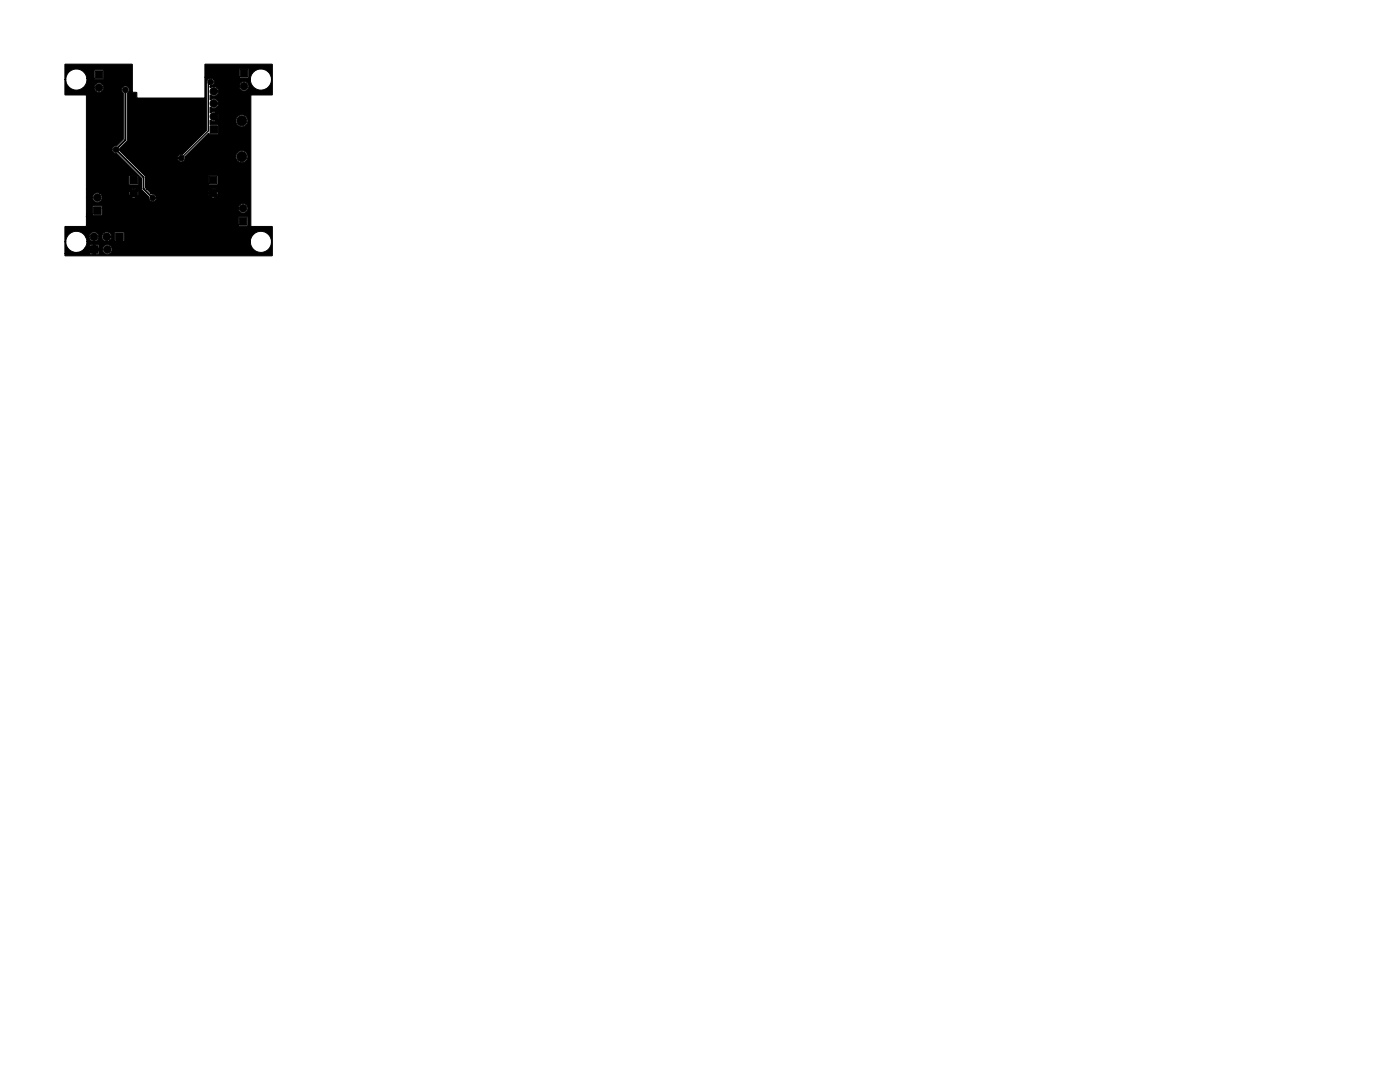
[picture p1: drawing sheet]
<svg xmlns="http://www.w3.org/2000/svg" width="279mm" height="216mm" viewBox="0 0 279 216" stroke-linecap="round" stroke-linejoin="round" font-family="sans-serif">
<g fill="#000" stroke="#000" stroke-width=".2">
<path d="M19 14.1h1.5v1.5h-1.5zM13 12.8h13.4v5.6h.9v1.2h13.6v-4.2h6.9l.1 .2h1.6l.1-.2v-1.5l-.1-.2h-1.7v1.7h-6.9l.1-2.6 13.4 .1-.1 6-4.2 .1v26.1l4.2 .1v5.8l-41.3 .1v-.6h4.9l.2 .2h1.5l.2-.2v-.5h-.7v.7h-.5v-.7h-.7v.5h-4.9v-2.3h.1a2.1 2.1 0 0 0 1.3 2 2.1 2.1 0 0 0 2.3-.4h3.8v.2a.95 .95 0 0 0 1.5 .5 .95 .95 0 0 0-.2-1.6 .95 .95 0 0 0-1.3 .9h-3.8l.2-.3h2.9v-.5l-.2-.2h-.5v.7h-.5v-.7l-.7 .1v.6h-1l.4-.6v-.7h32.7a2.11 2.11 0 0 0 3 1.9 2.11 2.11 0 0 0 .3-3.5 2.11 2.11 0 0 0-3.3 1.4v.2h-32.7l-.2-1h.7a.97 .97 0 0 0 1 1 .97 .97 0 0 0 .9-1h.6a.96 .96 0 0 0 .6 .9 .96 .96 0 0 0 1-.1h1l.2 .2h1.6l.1-.2v-1.6l-.2-.1h-1.6l-.1 .2v1.5h-1a.97 .97 0 0 0-.2-1.6 .97 .97 0 0 0-1.4 .8h-.6v-.1a.97 .97 0 0 0-1-.8 .97 .97 0 0 0-.9 .9h-.8a2.11 2.11 0 0 0-2.3-1 2.11 2.11 0 0 0-1.6 2h-.1v-3h4.2v-.3h30.4l.1 .2h1.6l.2-.2v-1.5l-.2-.2-1.7 .1v1.6h-30.4v-2.1h1.3l.2 .2h1.6l.1-.2v-1.2h27.2a.95 .95 0 0 0 1.3 .8 .95 .95 0 0 0 .2-1.6 .95 .95 0 0 0-1.5 .6v.2h-27.2l-.1-.5h-1.6l-.2 .2v1.5h-1.3v-3.4h1.3a.95 .95 0 0 0 .9 1 .95 .95 0 0 0 1-1h5.8l.5 .1 .4-.1-.4-.5-.5 .5h-5.8l-.2-.5-.4-.3h5.9l.1 .4 .5-.4h.7l.5 .4 .1-.6-.1-.3-.5 .5h-.7l-.5-.5-.1 .5h-5.9a.95 .95 0 0 0-1.3 .8h-1.3v-1.7h9l.5 .5 .4-.5-.4-.1-.5 .1h-9v-7.9h5.2a.82 .82 0 0 0 .9 .8l4.3 4.3-1.8 .2v1.8h1.8v-1.8h.2l.4 .5 .1 2.2 1.4 1.6a.75 .75 0 0 0 .8 .9 .75 .75 0 0 0 .7-.9h10.9l.4 .1 .5-.1-.5-.5-.4 .5-10.9-.1a.85 .85 0 0 0-.9-.6l-.2-.2h11.5l.1 .5 .5-.5h.7l.5 .5 .1-.5-.1-.4-.5 .4h-.7l-.5-.4-.1 .4h-11.5l-.8-.8h12.8l.4 .5 .5-.5-.5-.1-.4 .1h-12.8l-.3-.2v-.8h12.6l.2 .2h1.5l.2-.2v-1.6l-.2-.1h-1.6l-.1 1.7h-12.6v-1.6l-3.6-3.6 10 .1a.77 .77 0 0 0 .9 .7 .77 .77 0 0 0 .6-1l10.2-.1a1.2 1.2 0 0 0 1.7 1.2 1.2 1.2 0 0 0 .2-2.1 1.2 1.2 0 0 0-1.9 .7v.2h-10.2l4.7-4.6 .3 .2 1.7-.1v-1.7l-.2-.1h-1.4l-.1-.9 .8 .2 .4-.1h4a1.2 1.2 0 0 0 1.7 1.1 1.2 1.2 0 0 0 .2-2 1.2 1.2 0 0 0-1.9 .7v.2h-4l-.8-.8 .7-.1 .5 .5 .1-.4-.1-.5-.5 .4h-.6l.7-.8a1.11 1.11 0 0 0-1.1 .1l-.1-1.1 .3 .1a.98 .98 0 0 0 1.3-.4 .98 .98 0 0 0-.2-1.3 .98 .98 0 0 0-1.3 .1l-.1-.9h.3a.94 .94 0 0 0 1.1-.1h.1a.99 .99 0 0 0-.1-1.4 .99 .99 0 0 0-1.3 0l-.1-.3h5.8a.95 .95 0 0 0 1.4 .9 .95 .95 0 0 0 .2-1.6 .95 .95 0 0 0-1.5 .5l-.1 .2h-5.8l.3-.1a.75 .75 0 0 0 .4-1.2h7.4a2.11 2.11 0 0 0 3 1.9 2.11 2.11 0 0 0 .3-3.6 2.11 2.11 0 0 0-3.3 1.4v.3h-7.4l-.4-.3a.79 .79 0 0 0-.9 1.1v9.2l-4.8 4.9h-.3a.76 .76 0 0 0-.8 .7h-10l-1.5-1.5v-.3l1.5-1.7v-9.5a.76 .76 0 0 0 0-1.3h-.4a.78 .78 0 0 0-.7 .5 .78 .78 0 0 0 .3 .9v9.1l-1.3 1.4h-.2a.76 .76 0 0 0-.7 .7h-5.2v-10.8l-4.2-.1v-3h.1l.1 .2a2.1 2.1 0 0 0 3.4 1.4h2.2a.95 .95 0 0 0 1.4 .8 .95 .95 0 0 0 .1-1.6 .95 .95 0 0 0-1.5 .6v.2h-2.2l.6-.7 .1-1.2h1.5l.2 .2h1.6v-1.8l-1.7-.1-.1 .2v1.5h-1.5a2.11 2.11 0 0 0-2.2-1.8 2.11 2.11 0 0 0-2 2.1h-.1zM48 13.9h1.4v1.5h-1.4zM25.9 35.2h1.5v1.5h-1.5zM41.8 35.2h1.5v1.5h-1.5zM41.9 25.1h1.5v1.5h-1.5zM18.1 49h1.5v1.5h-1.5zM18.7 41.3h1.5v1.5h-1.5zM23.1 46.5h1.5v1.5h-1.5zM47.8 43.4h1.5v1.5h-1.5z"/>
<circle cx="19.7" cy="17.5" r=".75"/>
<circle cx="24.8" cy="15.9" r=".55"/>
<circle cx="25" cy="17.9" r=".55"/>
<circle cx="42" cy="16.4" r=".55"/>
<circle cx="42.7" cy="18.2" r=".75"/>
<circle cx="48.7" cy="17.2" r=".75"/>
<circle cx="19.4" cy="39.4" r=".75"/>
<circle cx="19.9" cy="26" r=".55"/>
<circle cx="21.5" cy="24.5" r=".55"/>
<circle cx="22" cy="33.9" r=".55"/>
<circle cx="23.1" cy="29.8" r=".55"/>
<circle cx="26.7" cy="38.6" r=".75"/>
<circle cx="28.1" cy="32.3" r=".55"/>
<circle cx="29.6" cy="36.4" r=".55"/>
<circle cx="30.5" cy="39.5" r=".55"/>
<circle cx="33.9" cy="39.5" r=".55"/>
<circle cx="36.2" cy="31.5" r=".55"/>
<circle cx="42.5" cy="38.5" r=".75"/>
<circle cx="42.7" cy="23.2" r=".75"/>
<circle cx="42.7" cy="20.6" r=".75"/>
<circle cx="42.7" cy="30.1" r=".55"/>
<circle cx="44.3" cy="20.6" r=".55"/>
<circle cx="48.3" cy="31.3" r="1"/>
<circle cx="48.3" cy="24.1" r="1"/>
<circle cx="17.8" cy="43.2" r=".55"/>
<circle cx="18.8" cy="47.2" r=".76"/>
<circle cx="21.3" cy="47.2" r=".76"/>
<circle cx="21.4" cy="49.8" r=".75"/>
<circle cx="31.4" cy="41.7" r=".55"/>
<circle cx="33" cy="49.3" r=".55"/>
<circle cx="43.3" cy="40.8" r=".55"/>
<circle cx="48.5" cy="41.6" r=".75"/>
</g>
<path d="M25 17.9v10l-1.9 1.9 5.5 5.6v2.3l1.9 1.8" fill="none" stroke="#000" stroke-width=".4"/>
<path d="M42 16.4l-.4 .4v9.3l-5.4 5.4" fill="none" stroke="#000" stroke-width=".25"/>
</svg>
